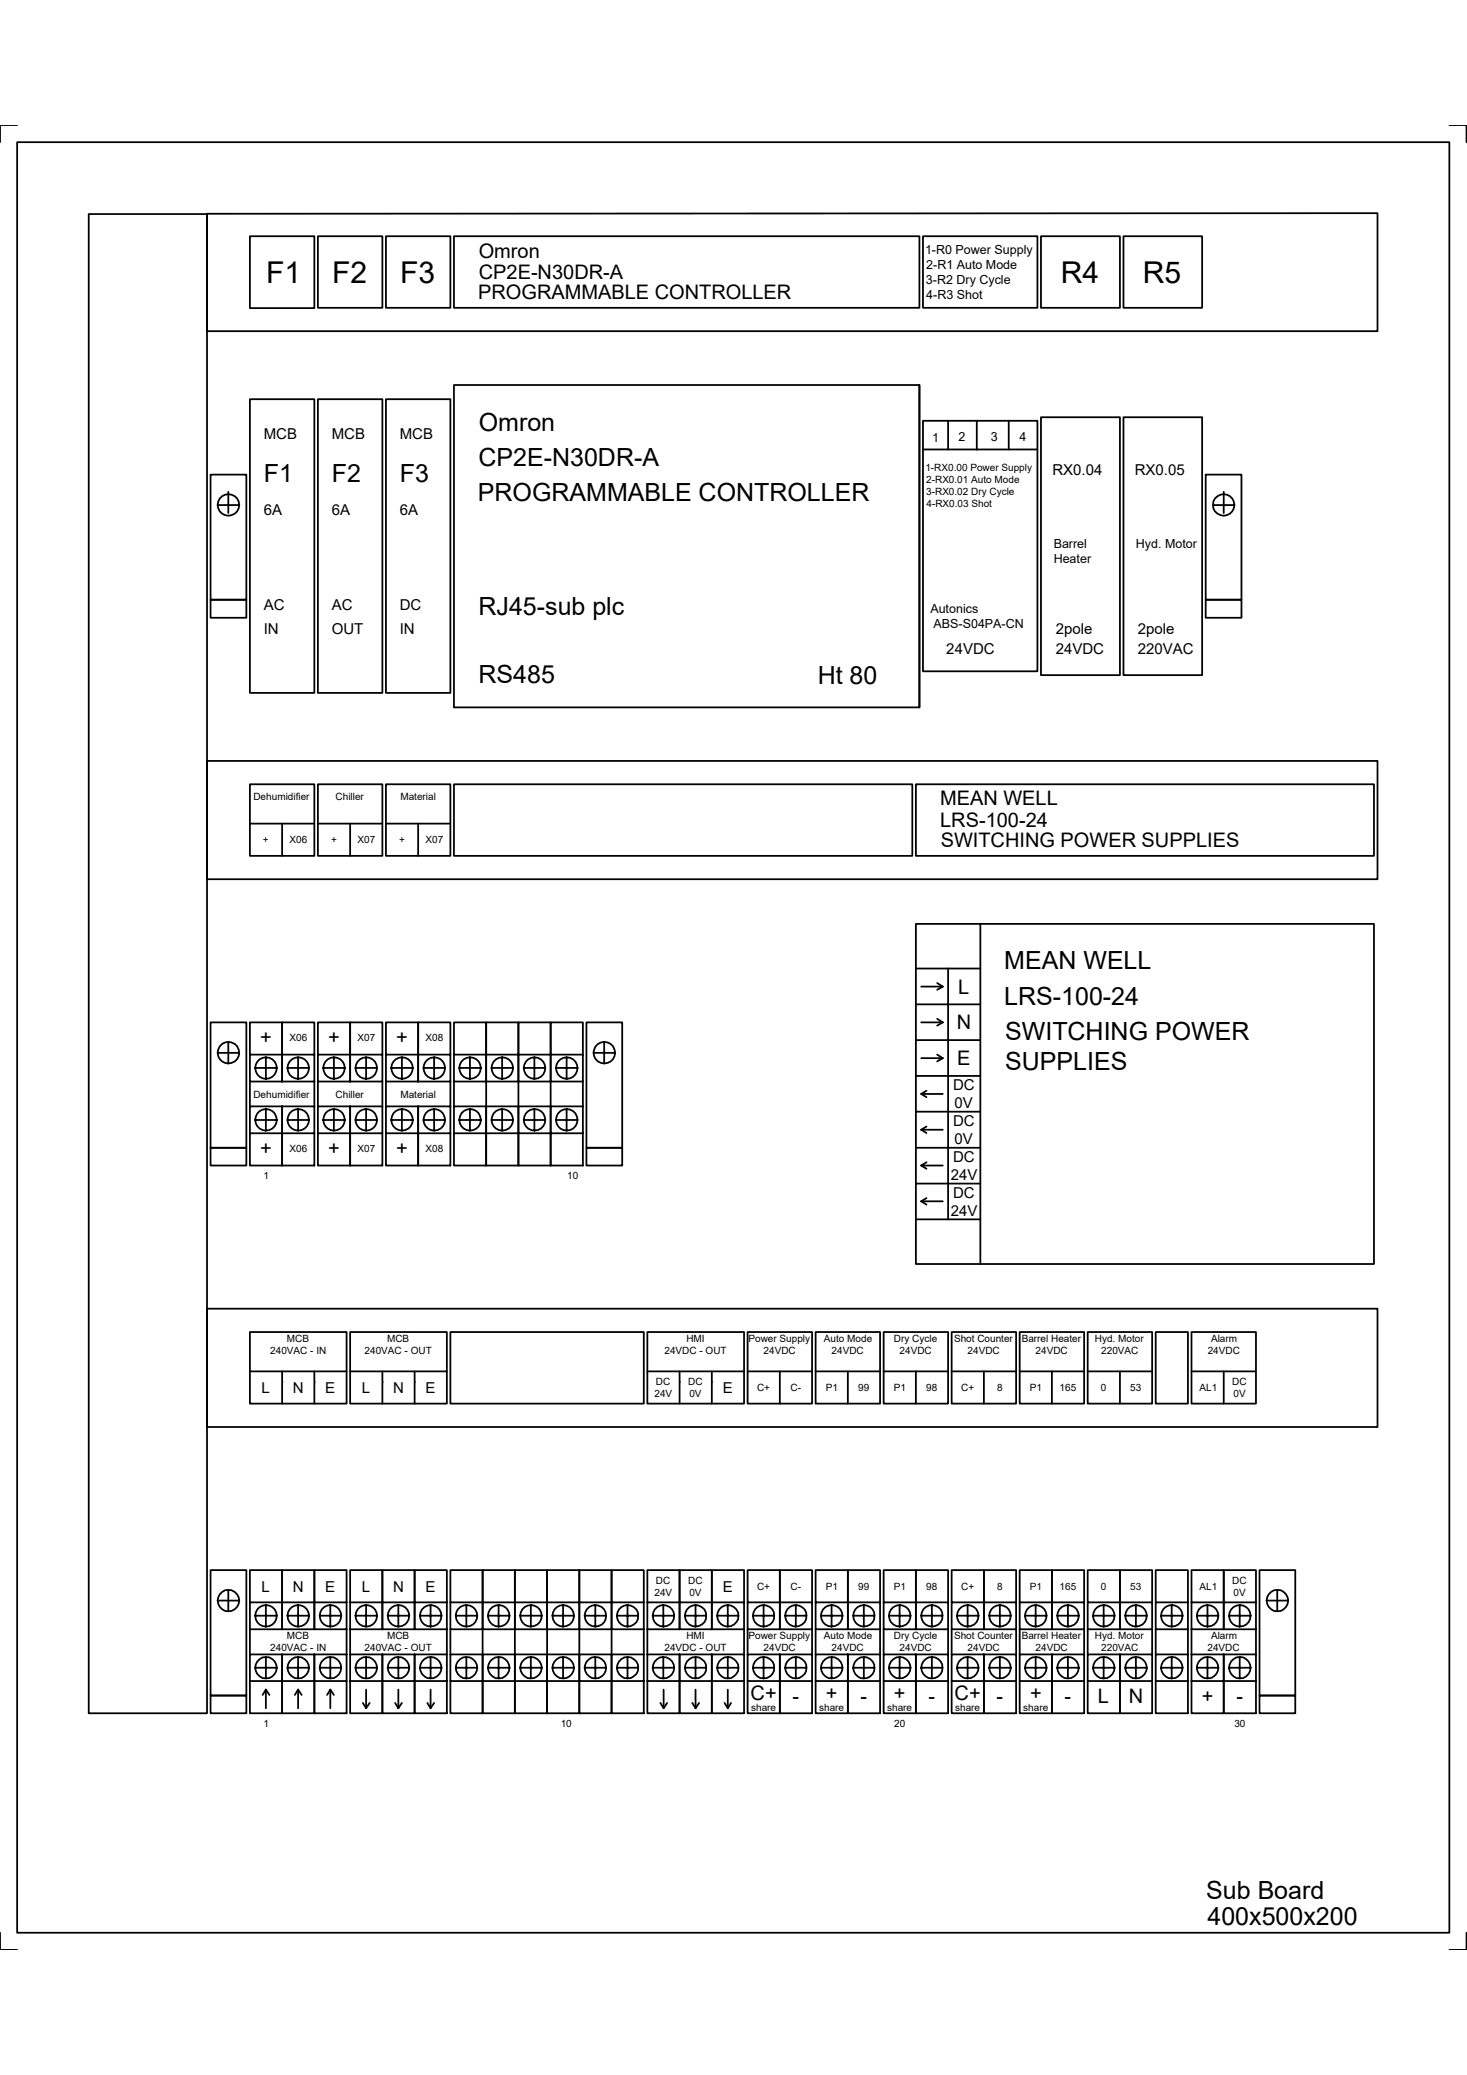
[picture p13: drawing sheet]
<svg xmlns="http://www.w3.org/2000/svg" width="210mm" height="297mm" viewBox="0 0 210 297" stroke-linecap="round" stroke-linejoin="round" font-family="sans-serif">
<defs><g id="words">
<g font-size="4.3">
<text x="38.1" y="40.5">F1</text>
<text x="47.5" y="40.5">F2</text>
<text x="57.3" y="40.5">F3</text>
<text x="151.8" y="40.5">R4</text>
<text x="163.6" y="40.5">R5</text>
</g>
<g font-size="3.6">
<text x="68.5" y="61.7">Omron</text>
<text x="37.8" y="69">F1</text>
<text x="47.5" y="69">F2</text>
<text x="57.2" y="69">F3</text>
<text x="68.4" y="71.7">PROGRAMMABLE CONTROLLER</text>
<text x="68.5" y="66.7">CP2E-N30DR-A</text>
<text x="68.5" y="88">RJ45-sub plc</text>
<text x="68.5" y="97.8">RS485</text>
<text x="117.1" y="97.9">Ht 80</text>
<text x="143.8" y="138.8">MEAN WELL</text>
<text x="143.8" y="143.8">LRS-100-24</text>
<text x="143.9" y="148.9">SWITCHING POWER</text>
<text x="143.9" y="153.2">SUPPLIES</text>
<text x="172.7" y="271.8">Sub Board</text>
<text x="172.8" y="275.6">400x500x200</text>
</g>
<g font-size="2.9">
<text x="68.5" y="36.9">Omron</text>
<text x="68.5" y="39.9">CP2E-N30DR-A</text>
<text x="68.5" y="42.8">PROGRAMMABLE CONTROLLER</text>
<text x="134.6" y="115.3">MEAN WELL</text>
<text x="134.6" y="118.4">LRS-100-24</text>
<text x="134.7" y="121.3">SWITCHING POWER SUPPLIES</text>
<text x="137.2" y="142.2">L</text>
<text x="37.3" y="149.4">+</text>
<text x="47" y="149.4">+</text>
<text x="56.7" y="149.4">+</text>
<text x="137" y="147.4">N</text>
<text x="137" y="152.5">E</text>
<text x="37.3" y="165.3">+</text>
<text x="47" y="165.3">+</text>
<text x="56.7" y="165.3">+</text>
<text x="107.4" y="243.4">C+</text>
<text x="113.5" y="243.7">-</text>
<text x="118.2" y="243.4">+</text>
<text x="123.2" y="243.7">-</text>
<text x="127.9" y="243.4">+</text>
<text x="132.9" y="243.7">-</text>
<text x="136.7" y="243.4">C+</text>
<text x="142.7" y="243.7">-</text>
<text x="147.4" y="243.4">+</text>
<text x="152.4" y="243.7">-</text>
<text x="157.1" y="243.7">L</text>
<text x="161.6" y="243.7">N</text>
<text x="172" y="243.7">+</text>
<text x="177" y="243.7">-</text>
</g>
<g font-size="2.1">
<text x="37.8" y="62.9">MCB</text>
<text x="47.5" y="62.9">MCB</text>
<text x="57.2" y="62.9">MCB</text>
<text x="150.7" y="68">RX0.04</text>
<text x="162.4" y="68">RX0.05</text>
<text x="37.8" y="73.7">6A</text>
<text x="47.5" y="73.7">6A</text>
<text x="57.2" y="73.7">6A</text>
<text x="37.8" y="87.4">AC</text>
<text x="47.5" y="87.4">AC</text>
<text x="57.2" y="87.4">DC</text>
<text x="37.8" y="90.8">IN</text>
<text x="47.5" y="90.8">OUT</text>
<text x="57.2" y="90.8">IN</text>
<text x="135.5" y="93.6">24VDC</text>
<text x="151.1" y="90.8">2pole</text>
<text x="151.1" y="93.6">24VDC</text>
<text x="162.9" y="90.8">2pole</text>
<text x="162.9" y="93.6">220VAC</text>
<text x="136.4" y="156.1">DC</text>
<text x="136.4" y="161.2">DC</text>
<text x="136.7" y="158.6">0V</text>
<text x="136.4" y="166.3">DC</text>
<text x="136.7" y="163.7">0V</text>
<text x="136.1" y="168.9">24V</text>
<text x="136.4" y="171.4">DC</text>
<text x="136.1" y="174">24V</text>
<text x="37.4" y="199.4">L</text>
<text x="41.9" y="199.4">N</text>
<text x="46.6" y="199.4">E</text>
<text x="51.8" y="199.4">L</text>
<text x="56.3" y="199.4">N</text>
<text x="60.9" y="199.4">E</text>
<text x="103.5" y="199.4">E</text>
<text x="37.4" y="227.8">L</text>
<text x="41.9" y="227.8">N</text>
<text x="46.6" y="227.8">E</text>
<text x="51.8" y="227.8">L</text>
<text x="56.3" y="227.8">N</text>
<text x="60.9" y="227.8">E</text>
<text x="103.5" y="227.8">E</text>
</g>
<g font-size="1.8">
<text x="132.4" y="36.4">1-R0 Power Supply</text>
<text x="132.5" y="40.6">3-R2 Dry Cycle</text>
<text x="132.6" y="38.5">2-R1 Auto Mode</text>
<text x="132.6" y="42.8">4-R3 Shot</text>
<text x="133.4" y="63.2">1</text>
<text x="137.2" y="63.2">2</text>
<text x="141.8" y="63.2">3</text>
<text x="145.9" y="63.2">4</text>
<text x="150.8" y="78.4">Barrel</text>
<text x="150.8" y="80.6">Heater</text>
<text x="162.6" y="78.4">Hyd. Motor</text>
<text x="133.2" y="87.7">Autonics</text>
<text x="133.6" y="89.8">ABS-S04PA-CN</text>
</g>
<g font-size="1.4">
<text x="132.5" y="67.4">1-RX0.00 Power Supply</text>
<text x="132.6" y="69.1">2-RX0.01 Auto Mode</text>
<text x="132.6" y="70.8">3-RX0.02 Dry Cycle</text>
<text x="132.6" y="72.5">4-RX0.03 Shot</text>
<text x="36.3" y="114.5">Dehumidifier</text>
<text x="48" y="114.5">Chiller</text>
<text x="57.3" y="114.5">Material</text>
<text x="37.6" y="120.7">+</text>
<text x="41.4" y="120.7">X06</text>
<text x="47.4" y="120.7">+</text>
<text x="51.2" y="120.7">X07</text>
<text x="57.1" y="120.7">+</text>
<text x="60.9" y="120.7">X07</text>
<text x="41.4" y="149">X06</text>
<text x="51.2" y="149">X07</text>
<text x="60.9" y="149">X08</text>
<text x="36.3" y="157.1">Dehumidifier</text>
<text x="48" y="157.1">Chiller</text>
<text x="57.3" y="157.1">Material</text>
<text x="41.4" y="164.9">X06</text>
<text x="51.2" y="164.9">X07</text>
<text x="60.9" y="164.9">X08</text>
<text x="37.7" y="168.8">1</text>
<text x="81.2" y="168.8">10</text>
<text x="38.7" y="193.8">240VAC - IN</text>
<text x="41.1" y="192.1">MCB</text>
<text x="52.2" y="193.8">240VAC - OUT</text>
<text x="55.4" y="192.1">MCB</text>
<text x="95.1" y="193.8">24VDC - OUT</text>
<text x="98.3" y="192.1">HMI</text>
<text x="107.1" y="192.1">Power Supply</text>
<text x="109.3" y="193.8">24VDC</text>
<text x="117.9" y="192.1">Auto Mode</text>
<text x="119" y="193.8">24VDC</text>
<text x="128" y="192.1">Dry Cycle</text>
<text x="128.8" y="193.8">24VDC</text>
<text x="136.6" y="192.1">Shot Counter</text>
<text x="138.5" y="193.8">24VDC</text>
<text x="146.3" y="192.1">Barrel Heater</text>
<text x="148.3" y="193.8">24VDC</text>
<text x="156.7" y="192.1">Hyd. Motor</text>
<text x="157.6" y="193.8">220VAC</text>
<text x="172.9" y="193.8">24VDC</text>
<text x="173.4" y="192.1">Alarm</text>
<text x="93.7" y="200">24V</text>
<text x="93.9" y="198.3">DC</text>
<text x="98.5" y="198.2">DC</text>
<text x="98.7" y="200">0V</text>
<text x="108.4" y="199.1">C+</text>
<text x="113.2" y="199.1">C-</text>
<text x="118.2" y="199.1">P1</text>
<text x="122.9" y="199.1">99</text>
<text x="127.9" y="199.1">P1</text>
<text x="132.6" y="199.1">98</text>
<text x="137.6" y="199.1">C+</text>
<text x="142.7" y="199.1">8</text>
<text x="147.4" y="199.1">P1</text>
<text x="151.7" y="199.1">165</text>
<text x="157.6" y="199.1">0</text>
<text x="161.8" y="199.1">53</text>
<text x="171.7" y="199.1">AL1</text>
<text x="176.4" y="198.2">DC</text>
<text x="176.6" y="200">0V</text>
<text x="93.9" y="226.7">DC</text>
<text x="98.5" y="226.7">DC</text>
<text x="108.4" y="227.6">C+</text>
<text x="113.2" y="227.6">C-</text>
<text x="118.2" y="227.6">P1</text>
<text x="122.9" y="227.6">99</text>
<text x="127.9" y="227.6">P1</text>
<text x="132.6" y="227.6">98</text>
<text x="137.6" y="227.6">C+</text>
<text x="142.7" y="227.6">8</text>
<text x="147.4" y="227.6">P1</text>
<text x="151.7" y="227.6">165</text>
<text x="157.6" y="227.6">0</text>
<text x="161.8" y="227.6">53</text>
<text x="171.7" y="227.6">AL1</text>
<text x="176.4" y="226.7">DC</text>
<text x="93.7" y="228.4">24V</text>
<text x="98.7" y="228.4">0V</text>
<text x="176.6" y="228.4">0V</text>
<text x="38.7" y="236.4">240VAC - IN</text>
<text x="41.1" y="234.6">MCB</text>
<text x="52.2" y="236.4">240VAC - OUT</text>
<text x="55.4" y="234.6">MCB</text>
<text x="95.1" y="236.3">24VDC - OUT</text>
<text x="98.3" y="234.6">HMI</text>
<text x="107.1" y="234.6">Power Supply</text>
<text x="109.3" y="236.4">24VDC</text>
<text x="117.9" y="234.6">Auto Mode</text>
<text x="119" y="236.3">24VDC</text>
<text x="128" y="234.6">Dry Cycle</text>
<text x="128.8" y="236.4">24VDC</text>
<text x="136.6" y="234.6">Shot Counter</text>
<text x="138.5" y="236.4">24VDC</text>
<text x="146.3" y="234.6">Barrel Heater</text>
<text x="148.3" y="236.3">24VDC</text>
<text x="156.7" y="234.6">Hyd. Motor</text>
<text x="157.6" y="236.3">220VAC</text>
<text x="172.8" y="236.3">24VDC</text>
<text x="173.4" y="234.6">Alarm</text>
<text x="107.5" y="244.9">share</text>
<text x="117.3" y="244.9">share</text>
<text x="127" y="244.9">share</text>
<text x="136.7" y="244.9">share</text>
<text x="146.5" y="244.9">share</text>
<text x="37.7" y="247.2">1</text>
<text x="80.3" y="247.2">10</text>
<text x="128" y="247.2">20</text>
<text x="176.7" y="247.2">30</text>
</g>
</g></defs>
<g fill="none" stroke="#000" stroke-width=".25">
<path d="M2.5 17.9h-2.5v2.5M207.5 17.9h2.4v2.5M2.5 20.4h205v256.2h-205zM12.7 30.6h16.9v214.6h-16.9zM29.6 30.6l167.6-.1v16.9h-167.6zM35.8 33.8h9.2v10.3h-9.2zM45.5 33.8h9.2v10.3h-9.2zM55.2 33.8h9.3v10.3h-9.3zM65 33.8h66.6v10.3h-66.6zM132.1 33.8h16.4v10.3h-16.4zM149 33.8h11.3v10.3h-11.3zM160.8 33.8h11.3v10.3h-11.3z"/>
<path d="M35.8 57.1h9.2v42.1h-9.2zM45.5 57.1h9.2v42.1h-9.2zM55.2 57.1h9.3v42.1h-9.3zM65 55.1h66.6v46.2h-66.6zM131.6 55.1v46.2M149 59.7h11.3v36.9h-11.3zM160.8 59.7h11.3v36.9h-11.3zM30.1 67.9h5.2v17.9h-5.2zM31.2 72.3h3M32.7 70.4v3M132.1 60.2h16.4v35.9h-16.4zM132.1 64.3h16.4"/>
<path d="M135.7 60.2v4.1M139.8 60.2v4.1M144.4 60.2v4.1M172.6 67.9h5.1v17.9h-5.1zM173.7 72.3h3M175.2 70.4v3M30.1 85.8h5.2v2.6h-5.2zM172.6 85.8h5.1v2.6h-5.1zM29.6 108.9h167.6v16.9h-167.6zM35.8 112.3h9.2v10.2h-9.2zM35.8 117.9h9.1M40.4 117.9v4.6"/>
<path d="M45.5 112.3h9.2v10.2h-9.2zM45.5 117.9h9.1M50.1 117.9v4.6M55.2 112.3h9.3v10.2h-9.3zM55.2 117.9h9.1M59.9 117.9v4.6M65 112.3h65.6v10.2h-65.6zM131.1 112.3h65.6v10.2h-65.6zM131.1 132.2h65.6v48.7h-65.6zM131.1 138.6h9.2M135.7 138.6v35.9M140.3 132.2v48.7"/>
<path d="M30.1 146.3h5.2v18h-5.2zM31.2 150.7h3M32.7 149.1v3.1M35.8 154.8v-8.5h4.6v8.5v-8.5h4.6v8.5M35.8 154.8v3.6M35.8 158.4h9.2M35.8 154.8h9.2M35.8 151h9.2M36.5 152.9h3.1a1.53 1.53 0 0 1-2.1 1.4 1.53 1.53 0 0 1-.5-2.5 1.53 1.53 0 0 1 2.5 .6l.1 .5M38.1 151.3v3.1M38.1 158.7v3.1M41.1 152.9h3.1a1.53 1.53 0 0 1-2.1 1.4 1.53 1.53 0 0 1-.4-2.5 1.53 1.53 0 0 1 2.5 .6v.5"/>
<path d="M42.7 151.3v3.1M42.7 158.7v3.1M45 154.8v12h-4.6v-8.4v8.4h-4.6v-8.4M45.5 154.8v-8.5h4.6v8.5v-8.5h4.6v8.5M45.5 158.4h9.2M45.5 154.8h9.2M45.5 151h9.2M45.5 154.8v3.6M46.3 152.9h3.1a1.53 1.53 0 0 1-2.2 1.4 1.53 1.53 0 0 1-.4-2.5 1.53 1.53 0 0 1 2.5 .6l.1 .5M47.8 151.3v3.1M47.8 158.7v3.1M50.9 152.9h3.1a1.53 1.53 0 0 1-2.1 1.4 1.53 1.53 0 0 1-.5-2.5 1.53 1.53 0 0 1 2.5 .6l.1 .5"/>
<path d="M52.4 151.3v3.1M52.4 158.7v3.1M54.7 154.8v12h-4.6v-8.4v8.4h-4.6v-8.4M55.2 154.8v-8.5h4.7v8.5v-8.5h4.6v8.5M55.2 158.4h9.3M55.2 154.8h9.3M55.2 151h9.3M55.2 154.8v3.6M56 152.9h3.1a1.53 1.53 0 0 1-2.1 1.4 1.53 1.53 0 0 1-.5-2.5 1.53 1.53 0 0 1 2.5 .6l.1 .5M57.5 151.3v3.1M57.5 158.7v3.1M60.6 152.9h3.1a1.53 1.53 0 0 1-2.1 1.4 1.53 1.53 0 0 1-.5-2.5 1.53 1.53 0 0 1 2.5 .6l.1 .5"/>
<path d="M62.1 151.3v3.1M62.1 158.7v3.1M64.5 154.8v12h-4.6v-8.4v8.4h-4.7v-8.4M65 154.8v-8.5h4.6v8.5M65 158.4h18.4M65 154.8h18.4M65 151h18.4M65 154.8v3.6M65.7 152.9h3.1a1.53 1.53 0 0 1-2.1 1.4 1.53 1.53 0 0 1-.4-2.5 1.53 1.53 0 0 1 2.4 .6l.1 .5M67.3 151.3v3.1M67.3 158.7v3.1M69.6 154.8v12h-4.6v-8.4"/>
<path d="M69.6 154.8v-8.5h4.6v8.5M70.4 152.9h3a1.53 1.53 0 0 1-2.1 1.4 1.53 1.53 0 0 1-.4-2.5 1.53 1.53 0 0 1 2.5 .6v.5M71.9 151.3v3.1M71.9 158.7v3.1M74.2 154.8v12h-4.6v-8.4M74.2 154.8v-8.5h4.6v8.5M75 152.9h3.1a1.53 1.53 0 0 1-2.2 1.4 1.53 1.53 0 0 1-.4-2.5 1.53 1.53 0 0 1 2.5 .6l.1 .5M76.5 151.3v3.1M76.5 158.7v3.1M78.8 154.8v12h-4.6v-8.4M78.8 154.8v-8.5h4.6v8.5M79.6 152.9h3.1a1.53 1.53 0 0 1-2.1 1.4 1.53 1.53 0 0 1-.5-2.5 1.53 1.53 0 0 1 2.5 .6l.1 .5"/>
<path d="M81.1 151.3v3.1M81.1 158.7v3.1M83.4 154.8v12h-4.6v-8.4M83.9 146.3h5.2v18h-5.2zM85 150.7h3.1M86.5 149.1v3.1M131.1 159.1h9.2M131.1 154h9.2M131.1 148.9h9.2M131.1 143.8h9.2M131.9 141.2h3.1M131.9 146.3h3.1"/>
<path d="M131.9 151.5h3.1M131.9 156.6h3.1M131.9 156.6l.7 .4M132.6 156.1l-.7 .5M134.2 140.7l.8 .5M134.2 145.8l.8 .5M134.2 151l.8 .5M135 141.2l-.8 .5M135 146.3l-.8 .5M135 151.5l-.8 .4M30.1 164.3h5.2v2.5h-5.2zM35.8 162.2h9.2"/>
<path d="M36.5 160.3h3.1a1.53 1.53 0 0 1-2.1 1.5 1.53 1.53 0 0 1-.5-2.6 1.53 1.53 0 0 1 2.5 .6l.1 .5M41.1 160.3h3.1a1.53 1.53 0 0 1-2.1 1.5 1.53 1.53 0 0 1-.4-2.6 1.53 1.53 0 0 1 2.5 .6v.5M45.5 162.2h9.2M46.3 160.3h3.1a1.53 1.53 0 0 1-2.2 1.5 1.53 1.53 0 0 1-.4-2.6 1.53 1.53 0 0 1 2.5 .6l.1 .5M50.9 160.3h3.1a1.53 1.53 0 0 1-2.1 1.5 1.53 1.53 0 0 1-.5-2.6 1.53 1.53 0 0 1 2.5 .6l.1 .5M55.2 162.2h9.3M56 160.3h3.1a1.53 1.53 0 0 1-2.1 1.5 1.53 1.53 0 0 1-.5-2.6 1.53 1.53 0 0 1 2.5 .6l.1 .5M60.6 160.3h3.1a1.53 1.53 0 0 1-2.1 1.5 1.53 1.53 0 0 1-.5-2.6 1.53 1.53 0 0 1 2.5 .6l.1 .5M65 162.2h18.4M65.7 160.3h3.1a1.53 1.53 0 0 1-2.1 1.5 1.53 1.53 0 0 1-.4-2.6 1.53 1.53 0 0 1 2.4 .6l.1 .5M70.4 160.3h3a1.53 1.53 0 0 1-2.1 1.5 1.53 1.53 0 0 1-.4-2.6 1.53 1.53 0 0 1 2.5 .6v.5M75 160.3h3.1a1.53 1.53 0 0 1-2.2 1.5 1.53 1.53 0 0 1-.4-2.6 1.53 1.53 0 0 1 2.5 .6l.1 .5"/>
<path d="M79.6 160.3h3.1a1.53 1.53 0 0 1-2.1 1.5 1.53 1.53 0 0 1-.5-2.6 1.53 1.53 0 0 1 2.5 .6l.1 .5M83.9 164.3h5.2v2.5h-5.2zM131.1 174.5h9.2M131.1 169.4h9.2M131.1 164.3h9.2M131.9 161.7h3.1M131.9 161.7l.7 .5M131.9 166.8h3.1M131.9 166.8l.7 .5M131.9 171.9h3.1M131.9 171.9l.7 .5M132.6 161.2l-.7 .5"/>
<path d="M132.6 166.4l-.7 .4M132.6 171.5l-.7 .4M29.6 187.3h167.6v16.9h-167.6zM35.8 190.7h13.8v10.2h-13.8zM35.8 196.3h13.8M40.4 196.3v4.6M45 196.3v4.6M50.1 190.7h13.9v10.2h-13.9zM50.1 196.3h13.9M54.7 196.3v4.6M59.4 196.3v4.6M64.5 190.7h27.7v10.2h-27.7z"/>
<path d="M92.7 190.7h13.8v10.2h-13.8zM92.7 196.3h13.8M97.3 196.3v4.6M101.9 196.3v4.6M107 190.7h9.2v10.2h-9.2zM107 196.3h9.2M111.6 196.3v4.6M116.8 190.7h9.2v10.2h-9.2zM116.8 196.3h9.2M121.4 196.3v4.6M126.5 190.7h9.2v10.2h-9.2zM126.5 196.3h9.2"/>
<path d="M131.1 196.3v4.6M136.2 190.7h9.3v10.2h-9.3zM136.2 196.3h9.3M140.8 196.3v4.6M146 190.7h9.2v10.2h-9.2zM146 196.3h9.2M150.6 196.3v4.6M155.7 190.7h9.2v10.2h-9.2zM155.7 196.3h9.2M160.3 196.3v4.6M165.4 190.7h4.7v10.2h-4.7zM170.6 190.7h9.2v10.2h-9.2z"/>
<path d="M170.6 196.3h9.1M175.2 196.3v4.6M30.1 224.7h5.2v18h-5.2zM31.2 229.1h3M32.7 227.6v3M35.8 233.2v-8.5h4.6v8.5v-8.5h4.6v8.5v-8.5h4.6v8.5M35.8 236.8h13.8M35.8 233.2h13.8M35.8 229.4h13.8M35.8 233.2v3.6M36.5 231.3h3.1a1.54 1.54 0 0 1-2.1 1.4 1.54 1.54 0 0 1-.5-2.5 1.54 1.54 0 0 1 2.5 .6l.1 .5M36.5 238.7h3.1a1.53 1.53 0 0 1-2.1 1.5 1.53 1.53 0 0 1-.5-2.6 1.53 1.53 0 0 1 2.5 .6l.1 .5"/>
<path d="M38.1 229.7v3.1M38.1 237.2v3M41.1 231.3h3.1a1.54 1.54 0 0 1-2.1 1.4 1.54 1.54 0 0 1-.5-2.5 1.54 1.54 0 0 1 2.6 .6v.5M41.1 238.7h3.1a1.53 1.53 0 0 1-2.1 1.5 1.53 1.53 0 0 1-.4-2.6 1.53 1.53 0 0 1 2.5 .6v.5M42.7 229.7v3.1M42.7 237.2v3M45.8 231.3h3.1a1.54 1.54 0 0 1-2.2 1.4 1.54 1.54 0 0 1-.4-2.5 1.54 1.54 0 0 1 2.5 .6l.1 .5M45.8 238.7h3.1a1.53 1.53 0 0 1-2.2 1.5 1.53 1.53 0 0 1-.4-2.6 1.53 1.53 0 0 1 2.5 .6l.1 .5M47.3 229.7v3.1M47.3 237.2v3M49.6 233.2v12h-4.6v-8.4v8.4h-4.6v-8.4v8.4h-4.6v-8.4M50.1 233.2v-8.5h4.6v8.5v-8.5h4.7v8.5v-8.5h4.6v8.5"/>
<path d="M50.1 236.8h13.9M50.1 233.2h13.9M50.1 229.4h13.9M50.1 233.2v3.6M50.9 231.3h3.1a1.54 1.54 0 0 1-2.2 1.4 1.54 1.54 0 0 1-.4-2.5 1.54 1.54 0 0 1 2.5 .6l.1 .5M50.9 238.7h3.1a1.53 1.53 0 0 1-2.1 1.5 1.53 1.53 0 0 1-.5-2.6 1.53 1.53 0 0 1 2.5 .6l.1 .5M52.4 229.7v3.1M52.4 237.2v3M55.5 231.3h3.1a1.54 1.54 0 0 1-2.1 1.4 1.54 1.54 0 0 1-.5-2.5 1.54 1.54 0 0 1 2.5 .6l.1 .5M55.5 238.7h3.1a1.53 1.53 0 0 1-2.1 1.5 1.53 1.53 0 0 1-.5-2.6 1.53 1.53 0 0 1 2.5 .6l.1 .5M57 229.7v3.1M57 237.2v3"/>
<path d="M60.1 231.3h3.1a1.54 1.54 0 0 1-2.1 1.4 1.54 1.54 0 0 1-.5-2.5 1.54 1.54 0 0 1 2.5 .6l.1 .5M60.1 238.7h3.1a1.53 1.53 0 0 1-2.1 1.5 1.53 1.53 0 0 1-.5-2.6 1.53 1.53 0 0 1 2.5 .6l.1 .5M61.6 229.7v3.1M61.6 237.2v3M64 233.2v12h-4.6v-8.4v8.4h-4.7v-8.4v8.4h-4.6v-8.4M64.5 233.2v-8.5h4.6v8.5M64.5 236.8h27.7M64.5 233.2h27.7M64.5 229.4h27.7M64.5 233.2v3.6M65.2 231.3h3.1a1.54 1.54 0 0 1-2.1 1.4 1.54 1.54 0 0 1-.5-2.5 1.54 1.54 0 0 1 2.5 .6l.1 .5M65.2 238.7h3.1a1.53 1.53 0 0 1-2.1 1.5 1.53 1.53 0 0 1-.5-2.6 1.53 1.53 0 0 1 2.5 .6l.1 .5"/>
<path d="M66.8 229.7v3.1M66.8 237.2v3M69.1 233.2v12h-4.6v-8.4M69.1 233.2v-8.5h4.6v8.5M69.8 231.3h3.1a1.54 1.54 0 0 1-2.1 1.4 1.54 1.54 0 0 1-.5-2.5 1.54 1.54 0 0 1 2.6 .6v.5M69.8 238.7h3.1a1.53 1.53 0 0 1-2.1 1.5 1.53 1.53 0 0 1-.4-2.6 1.53 1.53 0 0 1 2.5 .6v.5M71.4 229.7v3.1M71.4 237.2v3M73.7 233.2v12h-4.6v-8.4M73.7 233.2v-8.5h4.6v8.5M74.5 231.3h3.1a1.54 1.54 0 0 1-2.2 1.4 1.54 1.54 0 0 1-.4-2.5 1.54 1.54 0 0 1 2.5 .6l.1 .5M74.5 238.7h3.1a1.53 1.53 0 0 1-2.2 1.5 1.53 1.53 0 0 1-.4-2.6 1.53 1.53 0 0 1 2.5 .6l.1 .5"/>
<path d="M76 229.7v3.1M76 237.2v3M78.3 233.2v12h-4.6v-8.4M78.3 233.2v-8.5h4.6v8.5M79.1 231.3h3.1a1.54 1.54 0 0 1-2.2 1.4 1.54 1.54 0 0 1-.4-2.5 1.54 1.54 0 0 1 2.5 .6l.1 .5M79.1 238.7h3.1a1.53 1.53 0 0 1-2.2 1.5 1.53 1.53 0 0 1-.4-2.6 1.53 1.53 0 0 1 2.5 .6l.1 .5M80.6 229.7v3.1M80.6 237.2v3M82.9 233.2v12h-4.6v-8.4M82.9 233.2v-8.5h4.6v8.5M83.7 231.3h3a1.54 1.54 0 0 1-1.8 1.4 1.54 1.54 0 0 1-1.1-2.1 1.54 1.54 0 0 1 2.3-.6l.4 .4 .2 .4v.5M83.7 238.7h3a1.53 1.53 0 0 1-2 1.4 1.53 1.53 0 0 1-.7-2.4 1.53 1.53 0 0 1 2.5 .1l.2 .4v.5"/>
<path d="M85.2 229.7v3.1M85.2 237.2v3M87.5 233.2v12h-4.6v-8.4M87.5 233.2v-8.5h4.7v8.5M88.3 231.3h3.1a1.53 1.53 0 0 1-1.9 1.5 1.53 1.53 0 0 1-1.1-2.1 1.53 1.53 0 0 1 2.3-.7l.4 .4 .2 .4 .1 .5M88.3 238.7h3.1a1.53 1.53 0 0 1-2.1 1.4 1.53 1.53 0 0 1-.7-2.4 1.53 1.53 0 0 1 2.5 .1l.2 .4 .1 .5M89.8 229.7v3.1M89.8 237.2v3M92.2 233.2v12h-4.7v-8.4M92.7 233.2v-8.5h4.6v8.5v-8.5h4.6v8.5v-8.5h4.6v8.5M92.7 236.8h13.8M92.7 233.2h13.8"/>
<path d="M92.7 229.4h13.8M92.7 233.2v3.6M93.4 231.3h3.1a1.54 1.54 0 0 1-2.1 1.4 1.54 1.54 0 0 1-.5-2.5 1.54 1.54 0 0 1 2.5 .6l.1 .5M93.4 238.7h3.1a1.53 1.53 0 0 1-2.1 1.5 1.53 1.53 0 0 1-.5-2.6 1.53 1.53 0 0 1 2.5 .6l.1 .5M95 229.7v3.1M95 237.2v3M98 231.3h3.1a1.53 1.53 0 0 1-1.8 1.5 1.53 1.53 0 0 1-1.1-2.1 1.53 1.53 0 0 1 2.3-.7l.3 .4 .2 .4 .1 .5M98 238.7h3.1a1.53 1.53 0 0 1-2.1 1.4 1.53 1.53 0 0 1-.6-2.4 1.53 1.53 0 0 1 2.4 .1l.2 .4 .1 .5M99.6 229.7v3.1M99.6 237.2v3M102.7 231.3h3a1.52 1.52 0 0 1-2 1.4 1.52 1.52 0 0 1-.8-2.3 1.52 1.52 0 0 1 2.5 0l.3 .4v.5M102.7 238.7h3a1.52 1.52 0 0 1-2 1.5 1.52 1.52 0 0 1-.7-2.4 1.52 1.52 0 0 1 2.4 0l.3 .4v.5"/>
<path d="M104.2 229.7v3.1M104.2 237.2v3M106.5 233.2v12h-4.6v-8.4v8.4h-4.6v-8.4v8.4h-4.6v-8.4M107 233.2v-8.5h4.6v8.5v-8.5h4.6v8.5M107 236.8h9.2M107 233.2h9.2M107 229.4h9.2M107 233.2v3.6M107.8 231.3h3a1.54 1.54 0 0 1-1.9 1.4 1.54 1.54 0 0 1-1-2.1 1.54 1.54 0 0 1 2.3-.6l.4 .4 .2 .4v.5M107.8 238.7h3a1.53 1.53 0 0 1-2 1.4 1.53 1.53 0 0 1-.7-2.4 1.53 1.53 0 0 1 2.5 .1l.2 .4v.5M109.3 229.7v3.1M109.3 237.2v3"/>
<path d="M112.4 231.3h3a1.53 1.53 0 0 1-1.8 1.5 1.53 1.53 0 0 1-1.1-2.1 1.53 1.53 0 0 1 2.3-.7l.4 .4 .2 .4v.5M112.4 238.7h3a1.53 1.53 0 0 1-2 1.4 1.53 1.53 0 0 1-.7-2.4 1.53 1.53 0 0 1 2.5 .1l.2 .4v.5M113.9 229.7v3.1M113.9 237.2v3M116.2 233.2v12h-4.6v-8.4v8.4h-4.6v-8.4M116.8 233.2v-8.5h4.6v8.5v-8.5h4.6v8.5M116.8 236.8h9.2M116.8 233.2h9.2M116.8 229.4h9.2M116.8 233.2v3.6M117.5 231.3h3.1a1.54 1.54 0 0 1-2.1 1.4 1.54 1.54 0 0 1-.5-2.5 1.54 1.54 0 0 1 2.5 .6l.1 .5M117.5 238.7h3.1a1.53 1.53 0 0 1-2.1 1.5 1.53 1.53 0 0 1-.5-2.6 1.53 1.53 0 0 1 2.5 .6l.1 .5"/>
<path d="M119 229.7v3.1M119 237.2v3M122.1 231.3h3.1a1.54 1.54 0 0 1-1.9 1.4 1.54 1.54 0 0 1-1-2.1 1.54 1.54 0 0 1 2.3-.6l.3 .4 .2 .4 .1 .5M122.1 238.7h3.1a1.53 1.53 0 0 1-2.1 1.4 1.53 1.53 0 0 1-.6-2.4 1.53 1.53 0 0 1 2.4 .1l.2 .4 .1 .5M123.7 229.7v3.1M123.7 237.2v3M126 233.2v12h-4.6v-8.4v8.4h-4.6v-8.4M126.5 233.2v-8.5h4.6v8.5v-8.5h4.6v8.5M126.5 236.8h9.2M126.5 233.2h9.2M126.5 229.4h9.2M126.5 233.2v3.6"/>
<path d="M127.3 231.3h3a1.54 1.54 0 0 1-2.1 1.4 1.54 1.54 0 0 1-.4-2.5 1.54 1.54 0 0 1 2.5 .6v.5M127.3 238.7h3a1.53 1.53 0 0 1-2.1 1.5 1.53 1.53 0 0 1-.4-2.6 1.53 1.53 0 0 1 2.5 .6v.5M128.8 229.7v3.1M128.8 237.2v3M131.9 231.3h3a1.54 1.54 0 0 1-1.9 1.4 1.54 1.54 0 0 1-1-2.1 1.54 1.54 0 0 1 2.3-.6l.4 .4 .2 .4v.5M131.9 238.7h3a1.53 1.53 0 0 1-2 1.4 1.53 1.53 0 0 1-.7-2.4 1.53 1.53 0 0 1 2.5 .1l.2 .4v.5M133.4 229.7v3.1M133.4 237.2v3M135.7 233.2v12h-4.6v-8.4v8.4h-4.6v-8.4M136.2 233.2v-8.5h4.6v8.5v-8.5h4.7v8.5M136.2 236.8h9.3M136.2 233.2h9.3"/>
<path d="M136.2 229.4h9.3M136.2 233.2v3.6M137 231.3h3.1a1.54 1.54 0 0 1-2.2 1.4 1.54 1.54 0 0 1-.4-2.5 1.54 1.54 0 0 1 2.5 .6l.1 .5M137 238.7h3.1a1.53 1.53 0 0 1-2.1 1.5 1.53 1.53 0 0 1-.5-2.6 1.53 1.53 0 0 1 2.5 .6l.1 .5M138.5 229.7v3.1M138.5 237.2v3M141.6 231.3h3.1a1.54 1.54 0 0 1-2.1 1.4 1.54 1.54 0 0 1-.5-2.5 1.54 1.54 0 0 1 2.5 .6l.1 .5M141.6 238.7h3.1a1.53 1.53 0 0 1-2.1 1.5 1.53 1.53 0 0 1-.5-2.6 1.53 1.53 0 0 1 2.5 .6l.1 .5M143.1 229.7v3.1M143.1 237.2v3M145.5 233.2v12h-4.7v-8.4v8.4h-4.6v-8.4M146 233.2v-8.5h4.6v8.5v-8.5h4.6v8.5"/>
<path d="M146 236.8h9.2M146 233.2h9.2M146 229.4h9.2M146 233.2v3.6M146.7 231.3h3.1a1.54 1.54 0 0 1-2.1 1.4 1.54 1.54 0 0 1-.5-2.5 1.54 1.54 0 0 1 2.5 .6l.1 .5M146.7 238.7h3.1a1.53 1.53 0 0 1-2.1 1.5 1.53 1.53 0 0 1-.5-2.6 1.53 1.53 0 0 1 2.5 .6l.1 .5M148.3 229.7v3.1M148.3 237.2v3M151.3 231.3h3.1a1.54 1.54 0 0 1-2.1 1.4 1.54 1.54 0 0 1-.5-2.5 1.54 1.54 0 0 1 2.5 .6l.1 .5M151.3 238.7h3.1a1.53 1.53 0 0 1-2.1 1.5 1.53 1.53 0 0 1-.5-2.6 1.53 1.53 0 0 1 2.5 .6l.1 .5M152.9 229.7v3.1M152.9 237.2v3"/>
<path d="M155.2 233.2v12h-4.6v-8.4v8.4h-4.6v-8.4M155.7 233.2v-8.5h4.6v8.5v-8.5h4.6v8.5M155.7 236.8h9.2M155.7 233.2h9.2M155.7 229.4h9.2M155.7 233.2v3.6M156.5 231.3h3.1a1.54 1.54 0 0 1-2.2 1.4 1.54 1.54 0 0 1-.4-2.5 1.54 1.54 0 0 1 2.5 .6l.1 .5M156.5 238.7h3.1a1.53 1.53 0 0 1-2.2 1.5 1.53 1.53 0 0 1-.4-2.6 1.53 1.53 0 0 1 2.5 .6l.1 .5M158 229.7v3.1M158 237.2v3M161.1 231.3h3.1a1.54 1.54 0 0 1-2.2 1.4 1.54 1.54 0 0 1-.4-2.5 1.54 1.54 0 0 1 2.5 .6l.1 .5M161.1 238.7h3.1a1.53 1.53 0 0 1-2.2 1.5 1.53 1.53 0 0 1-.4-2.6 1.53 1.53 0 0 1 2.5 .6l.1 .5"/>
<path d="M162.6 229.7v3.1M162.6 237.2v3M164.9 233.2v12h-4.6v-8.4v8.4h-4.6v-8.4M165.4 233.2v-8.5h4.7v8.5M165.4 236.8h4.7M165.4 233.2h4.7M165.4 229.4h4.7M165.4 233.2v3.6M166.2 231.3h3.1a1.54 1.54 0 0 1-2.1 1.4 1.54 1.54 0 0 1-.5-2.5 1.54 1.54 0 0 1 2.5 .6l.1 .5M166.2 238.7h3.1a1.53 1.53 0 0 1-2.1 1.5 1.53 1.53 0 0 1-.5-2.6 1.53 1.53 0 0 1 2.5 .6l.1 .5M167.7 229.7v3.1M167.7 237.2v3"/>
<path d="M170.1 233.2v12h-4.7v-8.4M170.6 233.2v-8.5h4.6v8.5v-8.5h4.6v8.5M170.6 236.8h9.2M170.6 233.2h9.2M170.6 229.4h9.2M170.6 233.2v3.6M171.3 231.3h3.1a1.54 1.54 0 0 1-2.1 1.4 1.54 1.54 0 0 1-.5-2.5 1.54 1.54 0 0 1 2.5 .6l.1 .5M171.3 238.7h3.1a1.53 1.53 0 0 1-2.1 1.5 1.53 1.53 0 0 1-.5-2.6 1.53 1.53 0 0 1 2.5 .6l.1 .5M172.8 229.7v3.1M172.8 237.2v3M175.9 231.3h3.1a1.54 1.54 0 0 1-2.1 1.4 1.54 1.54 0 0 1-.5-2.5 1.54 1.54 0 0 1 2.5 .6l.1 .5M175.9 238.7h3.1a1.53 1.53 0 0 1-2.1 1.5 1.53 1.53 0 0 1-.5-2.6 1.53 1.53 0 0 1 2.5 .6l.1 .5"/>
<path d="M177.5 229.7v3.1M177.5 237.2v3M179.8 233.2v12h-4.6v-8.4v8.4h-4.6v-8.4M180.3 224.7h5.1v18h-5.1zM181.3 229.1h3.1M182.8 227.6v3M30.1 242.7h5.2v2.5h-5.2zM35.8 240.6h13.8M38.1 241.8v2.7M38.1 241.8l-.5 .8M38.1 241.8l.5 .8M42.7 241.8v2.7"/>
<path d="M42.7 241.8l-.5 .8M42.7 241.8l.5 .8M47.3 241.8v2.7M47.3 241.8l-.5 .8M47.3 241.8l.5 .8M50.1 240.6h13.9M51.9 243.7l.5 .8M52.4 241.8v2.7M52.9 243.7l-.5 .8M56.6 243.7l.4 .8M57 241.8v2.7M57.5 243.7l-.5 .8"/>
<path d="M61.2 243.7l.4 .8M61.6 241.8v2.7M62.1 243.7l-.5 .8M64.5 240.6h27.7M92.7 240.6h13.8M94.5 243.7l.5 .8M95 241.8v2.7M95.5 243.7l-.5 .8M99.1 243.7l.5 .8M99.6 241.8v2.7M100.1 243.7l-.5 .8M103.7 243.7l.5 .8"/>
<path d="M104.2 241.8v2.7M104.6 243.7l-.4 .8M107 240.6h9.2M116.8 240.6h9.2M126.5 240.6h9.2M136.2 240.6h9.3M146 240.6h9.2M155.7 240.6h9.2M165.4 240.6h4.7M170.6 240.6h9.2M180.3 242.7h5.1v2.5h-5.1zM0 276.6v2.5h2.5"/>
<path d="M209.9 276.6v2.5h-2.4"/>
<circle cx="32.7" cy="72.3" r="1.54"/>
<circle cx="175.2" cy="72.3" r="1.53"/>
<circle cx="32.7" cy="150.7" r="1.54"/>
<circle cx="86.5" cy="150.7" r="1.54"/>
<circle cx="32.7" cy="229.1" r="1.54"/>
<circle cx="182.9" cy="229.1" r="1.54"/>
</g>
<path d="M40.4 197.8h.1M45 197.8h.1M54.7 197.8h.1M59.4 197.8h.1M97.3 197.8h.1M101.9 197.8h.1M40.4 200.9h.1M45 200.9h.1" fill="none" stroke="#000" stroke-width=".14"/>
<use href="#words"/>
</svg>
